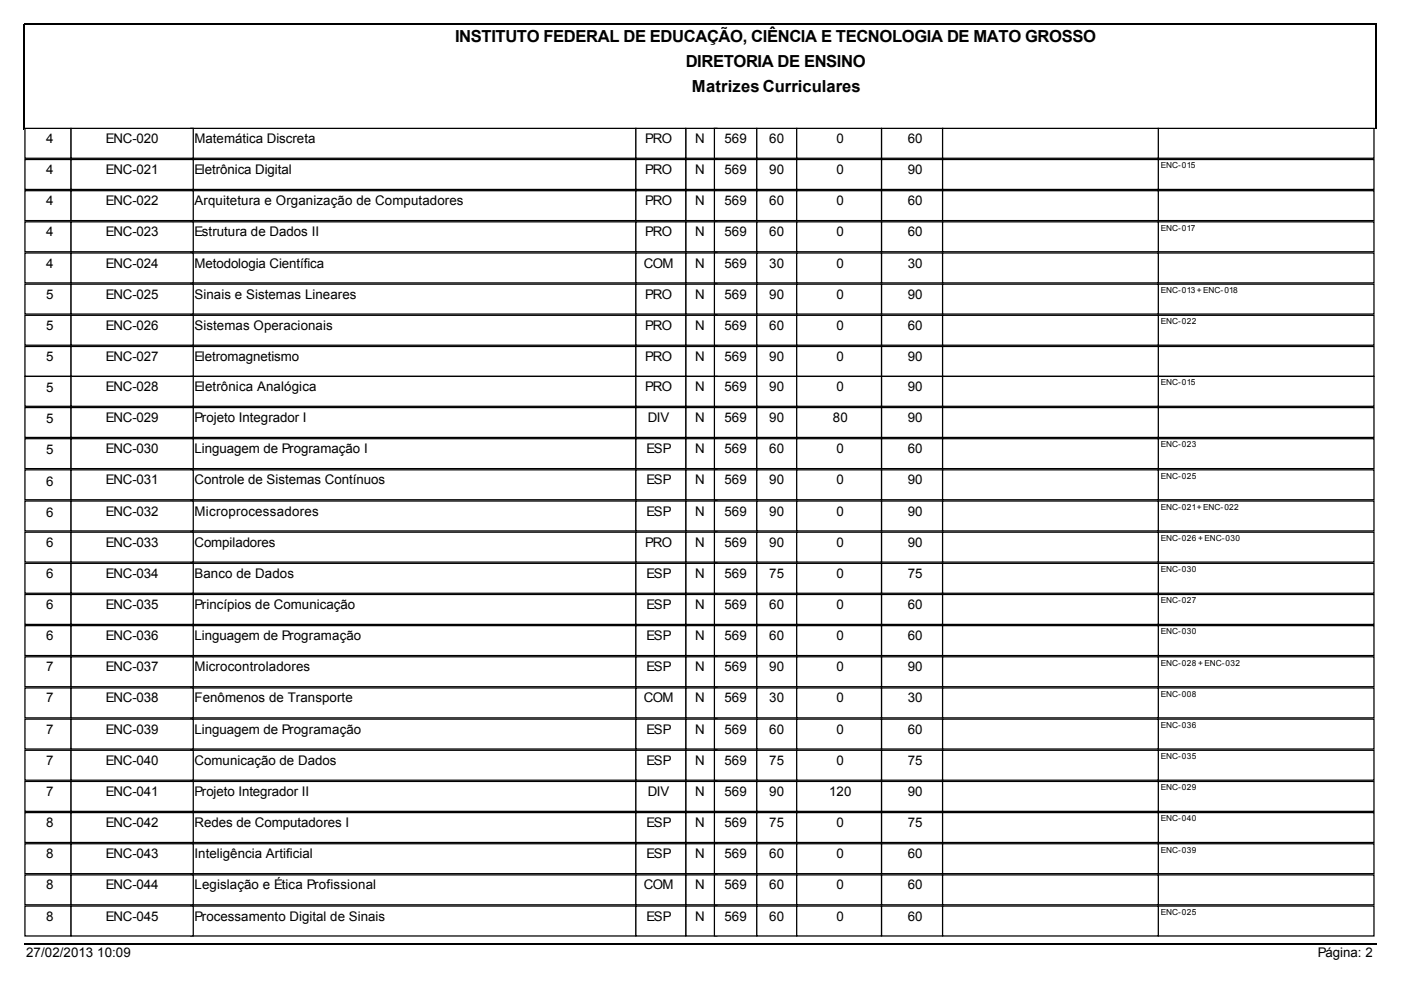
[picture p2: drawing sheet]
<svg xmlns="http://www.w3.org/2000/svg" width="297mm" height="210mm" viewBox="0 0 297 210" stroke-linecap="round" stroke-linejoin="round" font-family="sans-serif">
<defs><g id="words">
<g font-size="3.5">
<text x="96.5" y="9">INSTITUTO FEDERAL DE EDUCAÇÃO, CIÊNCIA E TECNOLOGIA DE MATO GROSSO</text>
<text x="145.4" y="14.3">DIRETORIA DE ENSINO</text>
<text x="146.7" y="19.6">Matrizes Curriculares</text>
</g>
<g font-size="2.8">
<text x="9.8" y="30.3">4</text>
<text x="22.5" y="30.3">ENC-020</text>
<text x="41.2" y="30.3">Matemática Discreta</text>
<text x="136.8" y="30.3">PRO</text>
<text x="147.4" y="30.3">N</text>
<text x="153.6" y="30.3">569</text>
<text x="163.1" y="30.3">60</text>
<text x="177.4" y="30.3">0</text>
<text x="192.4" y="30.3">60</text>
<text x="9.8" y="36.9">4</text>
<text x="22.5" y="36.9">ENC-021</text>
<text x="41.2" y="36.9">Eletrônica Digital</text>
<text x="136.8" y="36.9">PRO</text>
<text x="147.4" y="36.9">N</text>
<text x="153.6" y="36.9">569</text>
<text x="163.1" y="36.9">90</text>
<text x="177.4" y="36.9">0</text>
<text x="192.4" y="36.9">90</text>
<text x="9.8" y="43.5">4</text>
<text x="22.5" y="43.5">ENC-022</text>
<text x="41.2" y="43.5">Arquitetura e Organização de Computadores</text>
<text x="136.8" y="43.5">PRO</text>
<text x="147.4" y="43.5">N</text>
<text x="153.6" y="43.5">569</text>
<text x="163.1" y="43.5">60</text>
<text x="177.4" y="43.5">0</text>
<text x="192.4" y="43.5">60</text>
<text x="9.8" y="50.1">4</text>
<text x="22.5" y="50.1">ENC-023</text>
<text x="41.2" y="50.1">Estrutura de Dados II</text>
<text x="136.8" y="50.1">PRO</text>
<text x="147.4" y="50.1">N</text>
<text x="153.6" y="50.1">569</text>
<text x="163.1" y="50.1">60</text>
<text x="177.4" y="50.1">0</text>
<text x="192.4" y="50.1">60</text>
<text x="9.8" y="56.7">4</text>
<text x="22.5" y="56.7">ENC-024</text>
<text x="41.2" y="56.7">Metodologia Científica</text>
<text x="136.5" y="56.7">COM</text>
<text x="147.4" y="56.7">N</text>
<text x="153.6" y="56.7">569</text>
<text x="163.1" y="56.7">30</text>
<text x="177.4" y="56.7">0</text>
<text x="192.4" y="56.7">30</text>
<text x="9.8" y="63.3">5</text>
<text x="22.5" y="63.3">ENC-025</text>
<text x="41.2" y="63.3">Sinais e Sistemas Lineares</text>
<text x="136.8" y="63.3">PRO</text>
<text x="147.4" y="63.3">N</text>
<text x="153.6" y="63.3">569</text>
<text x="163.1" y="63.3">90</text>
<text x="177.4" y="63.3">0</text>
<text x="192.4" y="63.3">90</text>
<text x="9.8" y="69.9">5</text>
<text x="22.5" y="69.9">ENC-026</text>
<text x="41.2" y="69.9">Sistemas Operacionais</text>
<text x="136.8" y="69.9">PRO</text>
<text x="147.4" y="69.9">N</text>
<text x="153.6" y="69.9">569</text>
<text x="163.1" y="69.9">60</text>
<text x="177.4" y="69.9">0</text>
<text x="192.4" y="69.9">60</text>
<text x="9.8" y="76.5">5</text>
<text x="22.5" y="76.5">ENC-027</text>
<text x="41.2" y="76.5">Eletromagnetismo</text>
<text x="136.8" y="76.5">PRO</text>
<text x="147.4" y="76.5">N</text>
<text x="153.6" y="76.5">569</text>
<text x="163.1" y="76.5">90</text>
<text x="177.4" y="76.5">0</text>
<text x="192.4" y="76.5">90</text>
<text x="9.8" y="83.1">5</text>
<text x="22.5" y="82.9">ENC-028</text>
<text x="41.2" y="82.9">Eletrônica Analógica</text>
<text x="136.8" y="82.9">PRO</text>
<text x="147.4" y="82.9">N</text>
<text x="153.6" y="82.9">569</text>
<text x="163.1" y="82.9">90</text>
<text x="177.4" y="82.9">0</text>
<text x="192.4" y="82.9">90</text>
<text x="9.8" y="89.8">5</text>
<text x="22.5" y="89.5">ENC-029</text>
<text x="41.2" y="89.5">Projeto Integrador I</text>
<text x="137.3" y="89.5">DIV</text>
<text x="147.4" y="89.5">N</text>
<text x="153.6" y="89.5">569</text>
<text x="163.1" y="89.5">90</text>
<text x="176.6" y="89.5">80</text>
<text x="192.4" y="89.5">90</text>
<text x="9.8" y="96.4">5</text>
<text x="22.5" y="96.1">ENC-030</text>
<text x="41.2" y="96.1">Linguagem de Programação I</text>
<text x="137.1" y="96.1">ESP</text>
<text x="147.4" y="96.1">N</text>
<text x="153.6" y="96.1">569</text>
<text x="163.1" y="96.1">60</text>
<text x="177.4" y="96.1">0</text>
<text x="192.4" y="96.1">60</text>
<text x="9.8" y="103">6</text>
<text x="22.5" y="102.7">ENC-031</text>
<text x="41.2" y="102.7">Controle de Sistemas Contínuos</text>
<text x="137.1" y="102.7">ESP</text>
<text x="147.4" y="102.7">N</text>
<text x="153.6" y="102.7">569</text>
<text x="163.1" y="102.7">90</text>
<text x="177.4" y="102.7">0</text>
<text x="192.4" y="102.7">90</text>
<text x="9.8" y="109.6">6</text>
<text x="22.5" y="109.3">ENC-032</text>
<text x="41.2" y="109.3">Microprocessadores</text>
<text x="137.1" y="109.3">ESP</text>
<text x="147.4" y="109.3">N</text>
<text x="153.6" y="109.3">569</text>
<text x="163.1" y="109.3">90</text>
<text x="177.4" y="109.3">0</text>
<text x="192.4" y="109.3">90</text>
<text x="9.8" y="115.9">6</text>
<text x="22.5" y="115.9">ENC-033</text>
<text x="41.2" y="115.9">Compiladores</text>
<text x="136.8" y="115.9">PRO</text>
<text x="147.4" y="115.9">N</text>
<text x="153.6" y="115.9">569</text>
<text x="163.1" y="115.9">90</text>
<text x="177.4" y="115.9">0</text>
<text x="192.4" y="115.9">90</text>
<text x="9.8" y="122.5">6</text>
<text x="22.5" y="122.5">ENC-034</text>
<text x="41.2" y="122.5">Banco de Dados</text>
<text x="137.1" y="122.5">ESP</text>
<text x="147.4" y="122.5">N</text>
<text x="153.6" y="122.5">569</text>
<text x="163.1" y="122.5">75</text>
<text x="177.4" y="122.5">0</text>
<text x="192.4" y="122.5">75</text>
<text x="9.8" y="129.1">6</text>
<text x="22.5" y="129.1">ENC-035</text>
<text x="41.2" y="129.1">Princípios de Comunicação</text>
<text x="137.1" y="129.1">ESP</text>
<text x="147.4" y="129.1">N</text>
<text x="153.6" y="129.1">569</text>
<text x="163.1" y="129.1">60</text>
<text x="177.4" y="129.1">0</text>
<text x="192.4" y="129.1">60</text>
<text x="9.8" y="135.7">6</text>
<text x="22.5" y="135.7">ENC-036</text>
<text x="41.2" y="135.7">Linguagem de Programação</text>
<text x="137.1" y="135.7">ESP</text>
<text x="147.4" y="135.7">N</text>
<text x="153.6" y="135.7">569</text>
<text x="163.1" y="135.7">60</text>
<text x="177.4" y="135.7">0</text>
<text x="192.4" y="135.7">60</text>
<text x="9.8" y="142.3">7</text>
<text x="22.5" y="142.3">ENC-037</text>
<text x="41.2" y="142.3">Microcontroladores</text>
<text x="137.1" y="142.3">ESP</text>
<text x="147.4" y="142.3">N</text>
<text x="153.6" y="142.3">569</text>
<text x="163.1" y="142.3">90</text>
<text x="177.4" y="142.3">0</text>
<text x="192.4" y="142.3">90</text>
<text x="9.8" y="148.9">7</text>
<text x="22.5" y="148.9">ENC-038</text>
<text x="41.2" y="148.9">Fenômenos de Transporte</text>
<text x="136.5" y="148.9">COM</text>
<text x="147.4" y="148.9">N</text>
<text x="153.6" y="148.9">569</text>
<text x="163.1" y="148.9">30</text>
<text x="177.4" y="148.9">0</text>
<text x="192.4" y="148.9">30</text>
<text x="9.8" y="155.5">7</text>
<text x="22.5" y="155.5">ENC-039</text>
<text x="41.2" y="155.5">Linguagem de Programação</text>
<text x="137.1" y="155.5">ESP</text>
<text x="147.4" y="155.5">N</text>
<text x="153.6" y="155.5">569</text>
<text x="163.1" y="155.5">60</text>
<text x="177.4" y="155.5">0</text>
<text x="192.4" y="155.5">60</text>
<text x="9.8" y="162.2">7</text>
<text x="22.5" y="162.2">ENC-040</text>
<text x="41.2" y="162.2">Comunicação de Dados</text>
<text x="137.1" y="162.2">ESP</text>
<text x="147.4" y="162.2">N</text>
<text x="153.6" y="162.2">569</text>
<text x="163.1" y="162.2">75</text>
<text x="177.4" y="162.2">0</text>
<text x="192.4" y="162.2">75</text>
<text x="9.8" y="168.8">7</text>
<text x="22.5" y="168.8">ENC-041</text>
<text x="41.2" y="168.8">Projeto Integrador II</text>
<text x="137.3" y="168.8">DIV</text>
<text x="147.4" y="168.8">N</text>
<text x="153.6" y="168.8">569</text>
<text x="163.1" y="168.8">90</text>
<text x="175.8" y="168.8">120</text>
<text x="192.4" y="168.8">90</text>
<text x="9.8" y="175.4">8</text>
<text x="22.5" y="175.4">ENC-042</text>
<text x="41.2" y="175.4">Redes de Computadores I</text>
<text x="137.1" y="175.4">ESP</text>
<text x="147.4" y="175.4">N</text>
<text x="153.6" y="175.4">569</text>
<text x="163.1" y="175.4">75</text>
<text x="177.4" y="175.4">0</text>
<text x="192.4" y="175.4">75</text>
<text x="9.8" y="182">8</text>
<text x="22.5" y="182">ENC-043</text>
<text x="41.2" y="182">Inteligência Artificial</text>
<text x="137.1" y="182">ESP</text>
<text x="147.4" y="182">N</text>
<text x="153.6" y="182">569</text>
<text x="163.1" y="182">60</text>
<text x="177.4" y="182">0</text>
<text x="192.4" y="182">60</text>
<text x="9.8" y="188.6">8</text>
<text x="22.5" y="188.6">ENC-044</text>
<text x="41.2" y="188.6">Legislação e Ética Profissional</text>
<text x="136.5" y="188.6">COM</text>
<text x="147.4" y="188.6">N</text>
<text x="153.6" y="188.6">569</text>
<text x="163.1" y="188.6">60</text>
<text x="177.4" y="188.6">0</text>
<text x="192.4" y="188.6">60</text>
<text x="9.8" y="195.2">8</text>
<text x="22.5" y="195.2">ENC-045</text>
<text x="41.2" y="195.2">Processamento Digital de Sinais</text>
<text x="137.1" y="195.2">ESP</text>
<text x="147.4" y="195.2">N</text>
<text x="153.6" y="195.2">569</text>
<text x="163.1" y="195.2">60</text>
<text x="177.4" y="195.2">0</text>
<text x="192.4" y="195.2">60</text>
<text x="5.6" y="202.8">27/02/2013 10:09</text>
<text x="279.4" y="202.8">Página: 2</text>
</g>
<g font-size="1.8">
<text x="246.1" y="35.7">ENC-015</text>
<text x="246.1" y="48.9">ENC-017</text>
<text x="246.1" y="62.1">ENC-013 +ENC-018</text>
<text x="246.1" y="68.7">ENC-022</text>
<text x="246.1" y="81.7">ENC-015</text>
<text x="246.1" y="94.9">ENC-023</text>
<text x="246.1" y="101.5">ENC-025</text>
<text x="246.1" y="108.1">ENC-021+ENC-022</text>
<text x="246.1" y="114.7">ENC-026 +ENC-030</text>
<text x="246.1" y="121.3">ENC-030</text>
<text x="246.1" y="127.9">ENC-027</text>
<text x="246.1" y="134.5">ENC-030</text>
<text x="246.1" y="141.1">ENC-028 +ENC-032</text>
<text x="246.1" y="147.7">ENC-008</text>
<text x="246.1" y="154.3">ENC-036</text>
<text x="246.1" y="160.9">ENC-035</text>
<text x="246.1" y="167.5">ENC-029</text>
<text x="246.1" y="174.1">ENC-040</text>
<text x="246.1" y="180.8">ENC-039</text>
<text x="246.1" y="194">ENC-025</text>
</g>
</g></defs>
<path d="M5 5.2h286.8M5.2 5v22.5M291.7 5v22.5M5 27.3h286.8" fill="none" stroke="#000" stroke-width=".26"/>
<g fill="#fff">
<path d="M5 27.5h286.8v6.6h-286.8z"/>
<path d="M5 34.1h286.8v6.6h-286.8z"/>
<path d="M5 40.7h286.8v6.6h-286.8z"/>
<path d="M5 47.3h286.8v6.6h-286.8z"/>
<path d="M5 53.9h286.8v6.6h-286.8z"/>
<path d="M5 60.5h286.8v6.6h-286.8z"/>
<path d="M5 67.1h286.8v6.6h-286.8z"/>
<path d="M5 73.7h286.8v6.6h-286.8z"/>
<path d="M5 80.1h286.8v6.6h-286.8z"/>
<path d="M5 86.7h286.8v6.6h-286.8z"/>
<path d="M5 93.3h286.8v6.6h-286.8z"/>
<path d="M5 99.9h286.8v6.6h-286.8z"/>
<path d="M5 106.5h286.8v6.6h-286.8z"/>
<path d="M5 113.1h286.8v6.6h-286.8z"/>
<path d="M5 119.7h286.8v6.6h-286.8z"/>
<path d="M5 126.3h286.8v6.6h-286.8z"/>
<path d="M5 132.9h286.8v6.6h-286.8z"/>
<path d="M5 139.5h286.8v6.6h-286.8z"/>
<path d="M5 146.1h286.8v6.6h-286.8z"/>
<path d="M5 152.7h286.8v6.6h-286.8z"/>
<path d="M5 159.3h286.8v6.6h-286.8z"/>
<path d="M5 165.9h286.8v6.7h-286.8z"/>
<path d="M5 172.6h286.8v6.6h-286.8z"/>
<path d="M5 179.2h286.8v6.6h-286.8z"/>
<path d="M5 185.8h286.8v6.6h-286.8z"/>
<path d="M5 192.4h286.8v6.6h-286.8z"/>
<path d="M5 200h286.8v4.8h-286.8z"/>
</g>
<g fill="#fff" stroke="#000" stroke-width=".26">
<path d="M40.4 27.2h94.4v6.4h-94.4z"/>
<path d="M145.4 27.2h6.6v6.4h-6.6z"/>
<path d="M151.5 27.2h9v6.4h-9z"/>
<path d="M5.3 27.2h9.8v6.4h-9.8z"/>
<path d="M15.1 27.2h25.9v6.4h-25.9z"/>
<path d="M186.9 27.2h12.9v6.4h-12.9z"/>
<path d="M245.6 27.2h45.7v6.4h-45.7z"/>
<path d="M134.8 27.2h10.6v6.4h-10.6z"/>
<path d="M160.5 27.2h8.4v6.4h-8.4z"/>
<path d="M199.8 27.2h45.8v6.4h-45.8z"/>
<path d="M168.9 27.2h18v6.4h-18z"/>
<path d="M40.4 33.8h94.4v6.4h-94.4z"/>
<path d="M145.4 33.8h6.6v6.4h-6.6z"/>
<path d="M151.5 33.8h9v6.4h-9z"/>
<path d="M5.3 33.8h9.8v6.4h-9.8z"/>
<path d="M15.1 33.8h25.9v6.4h-25.9z"/>
<path d="M186.9 33.8h12.9v6.4h-12.9z"/>
<path d="M245.6 33.8h45.7v6.4h-45.7z"/>
<path d="M134.8 33.8h10.6v6.4h-10.6z"/>
<path d="M160.5 33.8h8.4v6.4h-8.4z"/>
<path d="M199.8 33.8h45.8v6.4h-45.8z"/>
<path d="M168.9 33.8h18v6.4h-18z"/>
<path d="M40.4 40.4h94.4v6.4h-94.4z"/>
<path d="M145.4 40.4h6.6v6.4h-6.6z"/>
<path d="M151.5 40.4h9v6.4h-9z"/>
<path d="M5.3 40.4h9.8v6.4h-9.8z"/>
<path d="M15.1 40.4h25.9v6.4h-25.9z"/>
<path d="M186.9 40.4h12.9v6.4h-12.9z"/>
<path d="M245.6 40.4h45.7v6.4h-45.7z"/>
<path d="M134.8 40.4h10.6v6.4h-10.6z"/>
<path d="M160.5 40.4h8.4v6.4h-8.4z"/>
<path d="M199.8 40.4h45.8v6.4h-45.8z"/>
<path d="M168.9 40.4h18v6.4h-18z"/>
<path d="M40.4 47h94.4v6.4h-94.4z"/>
<path d="M145.4 47h6.6v6.4h-6.6z"/>
<path d="M151.5 47h9v6.4h-9z"/>
<path d="M5.3 47h9.8v6.4h-9.8z"/>
<path d="M15.1 47h25.9v6.4h-25.9z"/>
<path d="M186.9 47h12.9v6.4h-12.9z"/>
<path d="M245.6 47h45.7v6.4h-45.7z"/>
<path d="M134.8 47h10.6v6.4h-10.6z"/>
<path d="M160.5 47h8.4v6.4h-8.4z"/>
<path d="M199.8 47h45.8v6.4h-45.8z"/>
<path d="M168.9 47h18v6.4h-18z"/>
<path d="M40.4 53.6h94.4v6.4h-94.4z"/>
<path d="M145.4 53.6h6.6v6.4h-6.6z"/>
<path d="M151.5 53.6h9v6.4h-9z"/>
<path d="M5.3 53.6h9.8v6.4h-9.8z"/>
<path d="M15.1 53.6h25.9v6.4h-25.9z"/>
<path d="M186.9 53.6h12.9v6.4h-12.9z"/>
<path d="M245.6 53.6h45.7v6.4h-45.7z"/>
<path d="M134.8 53.6h10.6v6.4h-10.6z"/>
<path d="M160.5 53.6h8.4v6.4h-8.4z"/>
<path d="M199.8 53.6h45.8v6.4h-45.8z"/>
<path d="M168.9 53.6h18v6.4h-18z"/>
<path d="M40.4 60.2h94.4v6.4h-94.4z"/>
<path d="M145.4 60.2h6.6v6.4h-6.6z"/>
<path d="M151.5 60.2h9v6.4h-9z"/>
<path d="M5.3 60.2h9.8v6.4h-9.8z"/>
<path d="M15.1 60.2h25.9v6.4h-25.9z"/>
<path d="M186.9 60.2h12.9v6.4h-12.9z"/>
<path d="M245.6 60.2h45.7v6.4h-45.7z"/>
<path d="M134.8 60.2h10.6v6.4h-10.6z"/>
<path d="M160.5 60.2h8.4v6.4h-8.4z"/>
<path d="M199.8 60.2h45.8v6.4h-45.8z"/>
<path d="M168.9 60.2h18v6.4h-18z"/>
<path d="M40.4 66.9h94.4v6.3h-94.4z"/>
<path d="M145.4 66.9h6.6v6.3h-6.6z"/>
<path d="M151.5 66.9h9v6.3h-9z"/>
<path d="M5.3 66.9h9.8v6.3h-9.8z"/>
<path d="M15.1 66.9h25.9v6.3h-25.9z"/>
<path d="M186.9 66.9h12.9v6.3h-12.9z"/>
<path d="M245.6 66.9h45.7v6.3h-45.7z"/>
<path d="M134.8 66.9h10.6v6.3h-10.6z"/>
<path d="M160.5 66.9h8.4v6.3h-8.4z"/>
<path d="M199.8 66.9h45.8v6.3h-45.8z"/>
<path d="M168.9 66.9h18v6.3h-18z"/>
<path d="M40.4 73.5h94.4v6.3h-94.4z"/>
<path d="M145.4 73.5h6.6v6.3h-6.6z"/>
<path d="M151.5 73.5h9v6.3h-9z"/>
<path d="M5.3 73.5h9.8v6.3h-9.8z"/>
<path d="M15.1 73.5h25.9v6.3h-25.9z"/>
<path d="M186.9 73.5h12.9v6.3h-12.9z"/>
<path d="M245.6 73.5h45.7v6.3h-45.7z"/>
<path d="M134.8 73.5h10.6v6.3h-10.6z"/>
<path d="M160.5 73.5h8.4v6.3h-8.4z"/>
<path d="M199.8 73.5h45.8v6.3h-45.8z"/>
<path d="M168.9 73.5h18v6.3h-18z"/>
<path d="M40.4 79.8h94.4v6.3h-94.4z"/>
<path d="M145.4 79.8h6.6v6.3h-6.6z"/>
<path d="M151.5 79.8h9v6.3h-9z"/>
<path d="M5.3 79.8h9.8v6.3h-9.8z"/>
<path d="M15.1 79.8h25.9v6.3h-25.9z"/>
<path d="M186.9 79.8h12.9v6.3h-12.9z"/>
<path d="M245.6 79.8h45.7v6.3h-45.7z"/>
<path d="M134.8 79.8h10.6v6.3h-10.6z"/>
<path d="M160.5 79.8h8.4v6.3h-8.4z"/>
<path d="M199.8 79.8h45.8v6.3h-45.8z"/>
<path d="M168.9 79.8h18v6.3h-18z"/>
<path d="M40.4 86.4h94.4v6.4h-94.4z"/>
<path d="M145.4 86.4h6.6v6.4h-6.6z"/>
<path d="M151.5 86.4h9v6.4h-9z"/>
<path d="M5.3 86.4h9.8v6.4h-9.8z"/>
<path d="M15.1 86.4h25.9v6.4h-25.9z"/>
<path d="M186.9 86.4h12.9v6.4h-12.9z"/>
<path d="M245.6 86.4h45.7v6.4h-45.7z"/>
<path d="M134.8 86.4h10.6v6.4h-10.6z"/>
<path d="M160.5 86.4h8.4v6.4h-8.4z"/>
<path d="M199.8 86.4h45.8v6.4h-45.8z"/>
<path d="M168.9 86.4h18v6.4h-18z"/>
<path d="M40.4 93h94.4v6.4h-94.4z"/>
<path d="M145.4 93h6.6v6.4h-6.6z"/>
<path d="M151.5 93h9v6.4h-9z"/>
<path d="M5.3 93h9.8v6.4h-9.8z"/>
<path d="M15.1 93h25.9v6.4h-25.9z"/>
<path d="M186.9 93h12.9v6.4h-12.9z"/>
<path d="M245.6 93h45.7v6.4h-45.7z"/>
<path d="M134.8 93h10.6v6.4h-10.6z"/>
<path d="M160.5 93h8.4v6.4h-8.4z"/>
<path d="M199.8 93h45.8v6.4h-45.8z"/>
<path d="M168.9 93h18v6.4h-18z"/>
<path d="M40.4 99.6h94.4v6.4h-94.4z"/>
<path d="M145.4 99.6h6.6v6.4h-6.6z"/>
<path d="M151.5 99.6h9v6.4h-9z"/>
<path d="M5.3 99.6h9.8v6.4h-9.8z"/>
<path d="M15.1 99.6h25.9v6.4h-25.9z"/>
<path d="M186.9 99.6h12.9v6.4h-12.9z"/>
<path d="M245.6 99.6h45.7v6.4h-45.7z"/>
<path d="M134.8 99.6h10.6v6.4h-10.6z"/>
<path d="M160.5 99.6h8.4v6.4h-8.4z"/>
<path d="M199.8 99.6h45.8v6.4h-45.8z"/>
<path d="M168.9 99.6h18v6.4h-18z"/>
<path d="M40.4 106.2h94.4v6.4h-94.4z"/>
<path d="M145.4 106.2h6.6v6.4h-6.6z"/>
<path d="M151.5 106.2h9v6.4h-9z"/>
<path d="M5.3 106.2h9.8v6.4h-9.8z"/>
<path d="M15.1 106.2h25.9v6.4h-25.9z"/>
<path d="M186.9 106.2h12.9v6.4h-12.9z"/>
<path d="M245.6 106.2h45.7v6.4h-45.7z"/>
<path d="M134.8 106.2h10.6v6.4h-10.6z"/>
<path d="M160.5 106.2h8.4v6.4h-8.4z"/>
<path d="M199.8 106.2h45.8v6.4h-45.8z"/>
<path d="M168.9 106.2h18v6.4h-18z"/>
<path d="M40.4 112.8h94.4v6.4h-94.4z"/>
<path d="M145.4 112.8h6.6v6.4h-6.6z"/>
<path d="M151.5 112.8h9v6.4h-9z"/>
<path d="M5.3 112.8h9.8v6.4h-9.8z"/>
<path d="M15.1 112.8h25.9v6.4h-25.9z"/>
<path d="M186.9 112.8h12.9v6.4h-12.9z"/>
<path d="M245.6 112.8h45.7v6.4h-45.7z"/>
<path d="M134.8 112.8h10.6v6.4h-10.6z"/>
<path d="M160.5 112.8h8.4v6.4h-8.4z"/>
<path d="M199.8 112.8h45.8v6.4h-45.8z"/>
<path d="M168.9 112.8h18v6.4h-18z"/>
<path d="M40.4 119.4h94.4v6.4h-94.4z"/>
<path d="M145.4 119.4h6.6v6.4h-6.6z"/>
<path d="M151.5 119.4h9v6.4h-9z"/>
<path d="M5.3 119.4h9.8v6.4h-9.8z"/>
<path d="M15.1 119.4h25.9v6.4h-25.9z"/>
<path d="M186.9 119.4h12.9v6.4h-12.9z"/>
<path d="M245.6 119.4h45.7v6.4h-45.7z"/>
<path d="M134.8 119.4h10.6v6.4h-10.6z"/>
<path d="M160.5 119.4h8.4v6.4h-8.4z"/>
<path d="M199.8 119.4h45.8v6.4h-45.8z"/>
<path d="M168.9 119.4h18v6.4h-18z"/>
<path d="M40.4 126h94.4v6.4h-94.4z"/>
<path d="M145.4 126h6.6v6.4h-6.6z"/>
<path d="M151.5 126h9v6.4h-9z"/>
<path d="M5.3 126h9.8v6.4h-9.8z"/>
<path d="M15.1 126h25.9v6.4h-25.9z"/>
<path d="M186.9 126h12.9v6.4h-12.9z"/>
<path d="M245.6 126h45.7v6.4h-45.7z"/>
<path d="M134.8 126h10.6v6.4h-10.6z"/>
<path d="M160.5 126h8.4v6.4h-8.4z"/>
<path d="M199.8 126h45.8v6.4h-45.8z"/>
<path d="M168.9 126h18v6.4h-18z"/>
<path d="M40.4 132.7h94.4v6.3h-94.4z"/>
<path d="M145.4 132.7h6.6v6.3h-6.6z"/>
<path d="M151.5 132.7h9v6.3h-9z"/>
<path d="M5.3 132.7h9.8v6.3h-9.8z"/>
<path d="M15.1 132.7h25.9v6.3h-25.9z"/>
<path d="M186.9 132.7h12.9v6.3h-12.9z"/>
<path d="M245.6 132.7h45.7v6.3h-45.7z"/>
<path d="M134.8 132.7h10.6v6.3h-10.6z"/>
<path d="M160.5 132.7h8.4v6.3h-8.4z"/>
<path d="M199.8 132.7h45.8v6.3h-45.8z"/>
<path d="M168.9 132.7h18v6.3h-18z"/>
<path d="M40.4 139.3h94.4v6.3h-94.4z"/>
<path d="M145.4 139.3h6.6v6.3h-6.6z"/>
<path d="M151.5 139.3h9v6.3h-9z"/>
<path d="M5.3 139.3h9.8v6.3h-9.8z"/>
<path d="M15.1 139.3h25.9v6.3h-25.9z"/>
<path d="M186.9 139.3h12.9v6.3h-12.9z"/>
<path d="M245.6 139.3h45.7v6.3h-45.7z"/>
<path d="M134.8 139.3h10.6v6.3h-10.6z"/>
<path d="M160.5 139.3h8.4v6.3h-8.4z"/>
<path d="M199.8 139.3h45.8v6.3h-45.8z"/>
<path d="M168.9 139.3h18v6.3h-18z"/>
<path d="M40.4 145.9h94.4v6.3h-94.4z"/>
<path d="M145.4 145.9h6.6v6.3h-6.6z"/>
<path d="M151.5 145.9h9v6.3h-9z"/>
<path d="M5.3 145.9h9.8v6.3h-9.8z"/>
<path d="M15.1 145.9h25.9v6.3h-25.9z"/>
<path d="M186.9 145.9h12.9v6.3h-12.9z"/>
<path d="M245.6 145.9h45.7v6.3h-45.7z"/>
<path d="M134.8 145.9h10.6v6.3h-10.6z"/>
<path d="M160.5 145.9h8.4v6.3h-8.4z"/>
<path d="M199.8 145.9h45.8v6.3h-45.8z"/>
<path d="M168.9 145.9h18v6.3h-18z"/>
<path d="M40.4 152.5h94.4v6.3h-94.4z"/>
<path d="M145.4 152.5h6.6v6.3h-6.6z"/>
<path d="M151.5 152.5h9v6.3h-9z"/>
<path d="M5.3 152.5h9.8v6.3h-9.8z"/>
<path d="M15.1 152.5h25.9v6.3h-25.9z"/>
<path d="M186.9 152.5h12.9v6.3h-12.9z"/>
<path d="M245.6 152.5h45.7v6.3h-45.7z"/>
<path d="M134.8 152.5h10.6v6.3h-10.6z"/>
<path d="M160.5 152.5h8.4v6.3h-8.4z"/>
<path d="M199.8 152.5h45.8v6.3h-45.8z"/>
<path d="M168.9 152.5h18v6.3h-18z"/>
<path d="M40.4 159.1h94.4v6.3h-94.4z"/>
<path d="M145.4 159.1h6.6v6.3h-6.6z"/>
<path d="M151.5 159.1h9v6.3h-9z"/>
<path d="M5.3 159.1h9.8v6.3h-9.8z"/>
<path d="M15.1 159.1h25.9v6.3h-25.9z"/>
<path d="M186.9 159.1h12.9v6.3h-12.9z"/>
<path d="M245.6 159.1h45.7v6.3h-45.7z"/>
<path d="M134.8 159.1h10.6v6.3h-10.6z"/>
<path d="M160.5 159.1h8.4v6.3h-8.4z"/>
<path d="M199.8 159.1h45.8v6.3h-45.8z"/>
<path d="M168.9 159.1h18v6.3h-18z"/>
<path d="M40.4 165.7h94.4v6.3h-94.4z"/>
<path d="M145.4 165.7h6.6v6.3h-6.6z"/>
<path d="M151.5 165.7h9v6.3h-9z"/>
<path d="M5.3 165.7h9.8v6.3h-9.8z"/>
<path d="M15.1 165.7h25.9v6.3h-25.9z"/>
<path d="M186.9 165.7h12.9v6.3h-12.9z"/>
<path d="M245.6 165.7h45.7v6.3h-45.7z"/>
<path d="M134.8 165.7h10.6v6.3h-10.6z"/>
<path d="M160.5 165.7h8.4v6.3h-8.4z"/>
<path d="M199.8 165.7h45.8v6.3h-45.8z"/>
<path d="M168.9 165.7h18v6.3h-18z"/>
<path d="M40.4 172.3h94.4v6.3h-94.4z"/>
<path d="M145.4 172.3h6.6v6.3h-6.6z"/>
<path d="M151.5 172.3h9v6.3h-9z"/>
<path d="M5.3 172.3h9.8v6.3h-9.8z"/>
<path d="M15.1 172.3h25.9v6.3h-25.9z"/>
<path d="M186.9 172.3h12.9v6.3h-12.9z"/>
<path d="M245.6 172.3h45.7v6.3h-45.7z"/>
<path d="M134.8 172.3h10.6v6.3h-10.6z"/>
<path d="M160.5 172.3h8.4v6.3h-8.4z"/>
<path d="M199.8 172.3h45.8v6.3h-45.8z"/>
<path d="M168.9 172.3h18v6.3h-18z"/>
<path d="M40.4 178.9h94.4v6.3h-94.4z"/>
<path d="M145.4 178.9h6.6v6.3h-6.6z"/>
<path d="M151.5 178.9h9v6.3h-9z"/>
<path d="M5.3 178.9h9.8v6.3h-9.8z"/>
<path d="M15.1 178.9h25.9v6.3h-25.9z"/>
<path d="M186.9 178.9h12.9v6.3h-12.9z"/>
<path d="M245.6 178.9h45.7v6.3h-45.7z"/>
<path d="M134.8 178.9h10.6v6.3h-10.6z"/>
<path d="M160.5 178.9h8.4v6.3h-8.4z"/>
<path d="M199.8 178.9h45.8v6.3h-45.8z"/>
<path d="M168.9 178.9h18v6.3h-18z"/>
<path d="M40.4 185.5h94.4v6.3h-94.4z"/>
<path d="M145.4 185.5h6.6v6.3h-6.6z"/>
<path d="M151.5 185.5h9v6.3h-9z"/>
<path d="M5.3 185.5h9.8v6.3h-9.8z"/>
<path d="M15.1 185.5h25.9v6.3h-25.9z"/>
<path d="M186.9 185.5h12.9v6.3h-12.9z"/>
<path d="M245.6 185.5h45.7v6.3h-45.7z"/>
<path d="M134.8 185.5h10.6v6.3h-10.6z"/>
<path d="M160.5 185.5h8.4v6.3h-8.4z"/>
<path d="M199.8 185.5h45.8v6.3h-45.8z"/>
<path d="M168.9 185.5h18v6.3h-18z"/>
<path d="M40.4 192.1h94.4v6.3h-94.4z"/>
<path d="M145.4 192.1h6.6v6.3h-6.6z"/>
<path d="M151.5 192.1h9v6.3h-9z"/>
<path d="M5.3 192.1h9.8v6.3h-9.8z"/>
<path d="M15.1 192.1h25.9v6.3h-25.9z"/>
<path d="M186.9 192.1h12.9v6.3h-12.9z"/>
<path d="M245.6 192.1h45.7v6.3h-45.7z"/>
<path d="M134.8 192.1h10.6v6.3h-10.6z"/>
<path d="M160.5 192.1h8.4v6.3h-8.4z"/>
<path d="M199.8 192.1h45.8v6.3h-45.8z"/>
<path d="M168.9 192.1h18v6.3h-18z"/>
</g>
<path d="M5 200.2h286.8" fill="none" stroke="#000" stroke-width=".26"/>
<use href="#words"/>
</svg>
